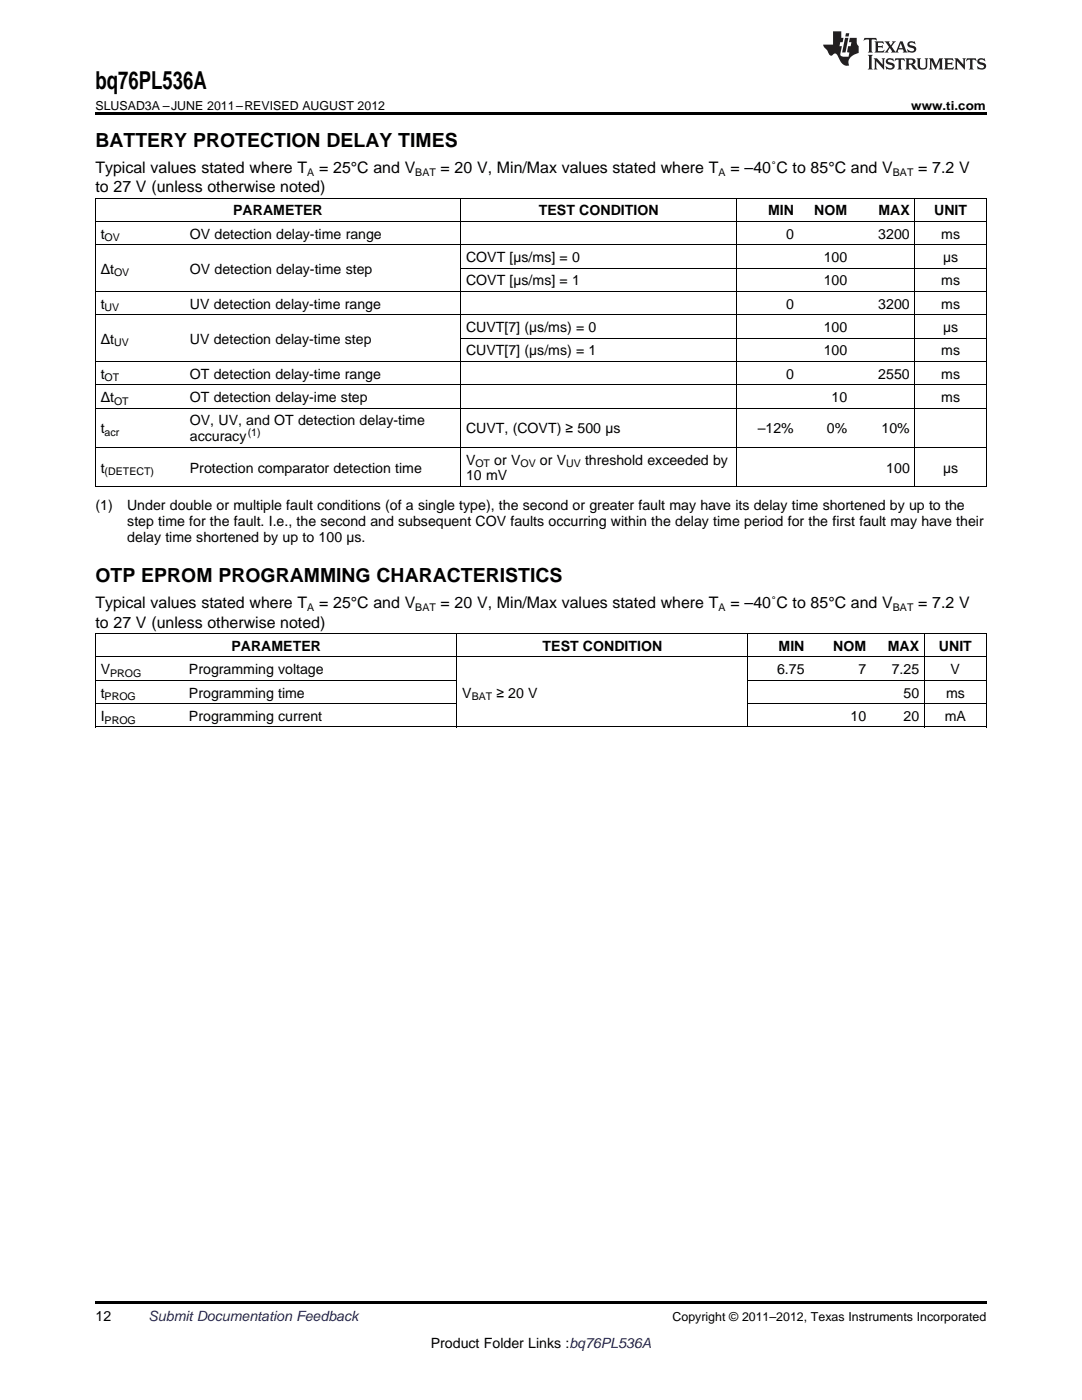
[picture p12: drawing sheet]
<svg xmlns="http://www.w3.org/2000/svg" width="216mm" height="279mm" viewBox="0 0 216 279" stroke-linecap="round" stroke-linejoin="round" font-family="sans-serif">
<defs><g id="words">
<text font-size="4.9" x="19" y="17.8">bq76PL536A</text>
<g font-size="3.9">
<text x="19" y="29.3">BATTERY PROTECTION DELAY TIMES</text>
<text x="19" y="116.2">OTP EPROM PROGRAMMING CHARACTERISTICS</text>
</g>
<g font-size="3.2">
<text x="19" y="34.4">Typical values stated where T</text>
<text x="63.7" y="34.4">= 25°C and V</text>
<text x="87.9" y="34.4">= 20 V, Min/Max values stated where T</text>
<text x="145.7" y="34.4">= –40˚C to 85°C and V</text>
<text x="183.2" y="34.4">= 7.2 V</text>
<text x="19" y="38.3">to 27 V (unless otherwise noted)</text>
<text x="19" y="121.4">Typical values stated where T</text>
<text x="19" y="125.2">to 27 V (unless otherwise noted)</text>
<text x="63.7" y="121.4">= 25°C and V</text>
<text x="87.9" y="121.4">= 20 V, Min/Max values stated where T</text>
<text x="145.7" y="121.4">= –40˚C to 85°C and V</text>
<text x="183.2" y="121.4">= 7.2 V</text>
</g>
<g font-size="2.8">
<text x="20.1" y="47.6">t</text>
<text x="37.9" y="47.6">OV detection delay-time range</text>
<text x="46.5" y="43">PARAMETER</text>
<text x="107.5" y="43">TEST CONDITION</text>
<text x="153.2" y="43">MIN</text>
<text x="156.8" y="47.6">0</text>
<text x="162.5" y="43">NOM</text>
<text x="175.3" y="47.6">3200</text>
<text x="175.3" y="43">MAX</text>
<text x="186.4" y="43">UNIT</text>
<text x="187.8" y="47.6">ms</text>
<text x="93" y="52.3">COVT [µs/ms] = 0</text>
<text x="164.4" y="52.3">100</text>
<text x="188.2" y="52.3">µs</text>
<text x="20.1" y="54.6">Δt</text>
<text x="37.9" y="54.6">OV detection delay-time step</text>
<text x="93" y="56.9">COVT [µs/ms] = 1</text>
<text x="164.4" y="56.9">100</text>
<text x="187.8" y="56.9">ms</text>
<text x="20.1" y="61.6">t</text>
<text x="37.9" y="61.6">UV detection delay-time range</text>
<text x="156.8" y="61.6">0</text>
<text x="175.3" y="61.6">3200</text>
<text x="187.8" y="61.6">ms</text>
<text x="20.1" y="68.6">Δt</text>
<text x="37.9" y="68.6">UV detection delay-time step</text>
<text x="93" y="66.3">CUVT[7] (µs/ms) = 0</text>
<text x="93" y="70.9">CUVT[7] (µs/ms) = 1</text>
<text x="164.4" y="66.3">100</text>
<text x="164.4" y="70.9">100</text>
<text x="187.8" y="70.9">ms</text>
<text x="188.2" y="66.3">µs</text>
<text x="20.1" y="75.6">t</text>
<text x="37.9" y="75.6">OT detection delay-time range</text>
<text x="156.8" y="75.6">0</text>
<text x="175.3" y="75.6">2550</text>
<text x="187.8" y="75.6">ms</text>
<text x="20.1" y="80.2">Δt</text>
<text x="37.9" y="80.2">OT detection delay-ime step</text>
<text x="165.9" y="80.2">10</text>
<text x="187.8" y="80.2">ms</text>
<text x="20.1" y="86.5">t</text>
<text x="37.9" y="84.9">OV, UV, and OT detection delay-time</text>
<text x="37.9" y="88.1">accuracy</text>
<text x="93" y="86.5">CUVT, (COVT) ≥ 500 µs</text>
<text x="151.2" y="86.5">–12%</text>
<text x="165" y="86.5">0%</text>
<text x="175.9" y="86.5">10%</text>
<text x="20.1" y="94.3">t</text>
<text x="37.9" y="94.3">Protection comparator detection time</text>
<text x="93" y="92.7">V</text>
<text x="93" y="95.9">10 mV</text>
<text x="98.6" y="92.7">or V</text>
<text x="107.7" y="92.7">or V</text>
<text x="116.7" y="92.7">threshold exceeded by</text>
<text x="176.8" y="94.3">100</text>
<text x="188.2" y="94.3">µs</text>
<text x="19" y="101.7">(1)</text>
<text x="25.4" y="101.7">Under double or multiple fault conditions (of a single type), the second or greater fault may have its delay time shortened by up to the</text>
<text x="25.4" y="104.9">step time for the fault. I.e., the second and subsequent COV faults occurring within the delay time period for the first fault may have their</text>
<text x="25.4" y="108.1">delay time shortened by up to 100 µs.</text>
<text x="46.2" y="129.9">PARAMETER</text>
<text x="108.3" y="129.9">TEST CONDITION</text>
<text x="155.4" y="129.9">MIN</text>
<text x="166.3" y="129.9">NOM</text>
<text x="177.2" y="129.9">MAX</text>
<text x="187.4" y="129.9">UNIT</text>
<text x="20.1" y="134.5">V</text>
<text x="37.7" y="134.5">Programming voltage</text>
<text x="155" y="134.5">6.75</text>
<text x="171.3" y="134.5">7</text>
<text x="177.9" y="134.5">7.25</text>
<text x="189.7" y="134.5">V</text>
<text x="20.1" y="139.2">t</text>
<text x="20.1" y="143.9">I</text>
<text x="37.7" y="139.2">Programming time</text>
<text x="37.7" y="143.9">Programming current</text>
<text x="92.3" y="139.2">V</text>
<text x="99.1" y="139.2">≥ 20 V</text>
<text x="169.7" y="143.9">10</text>
<text x="180.3" y="139.2">50</text>
<text x="180.3" y="143.9">20</text>
<text x="188.5" y="143.9">mA</text>
<text x="188.8" y="139.2">ms</text>
<text x="19" y="263.6">12</text>
<text x="86" y="269">Product Folder Links :bq76PL536A</text>
</g>
<text font-size="2.8" fill="#0000c8" x="29.6" y="263.6">Submit Documentation Feedback</text>
<g font-size="2.5">
<text x="19" y="21.9">SLUSAD3A –JUNE 2011–REVISED AUGUST 2012</text>
<text x="181.8" y="21.9">www.ti.com</text>
<text x="134.2" y="263.6">Copyright © 2011–2012, Texas Instruments Incorporated</text>
</g>
<g font-size="2.1">
<text x="61.3" y="35.1">A</text>
<text x="82.9" y="35.1">BAT</text>
<text x="143.4" y="35.1">A</text>
<text x="178.2" y="35.1">BAT</text>
<text x="20.9" y="48.2">OV</text>
<text x="22.8" y="55.2">OV</text>
<text x="20.9" y="62.2">UV</text>
<text x="22.8" y="69.1">UV</text>
<text x="20.9" y="76.1">OT</text>
<text x="22.8" y="80.8">OT</text>
<text x="20.9" y="87">acr</text>
<text x="49.4" y="86.9">(1)</text>
<text x="20.9" y="94.9">(DETECT)</text>
<text x="94.9" y="93.3">OT</text>
<text x="103.9" y="93.3">OV</text>
<text x="113" y="93.3">UV</text>
<text x="61.3" y="122">A</text>
<text x="82.9" y="122">BAT</text>
<text x="143.4" y="122">A</text>
<text x="178.2" y="122">BAT</text>
<text x="22" y="135.1">PROG</text>
<text x="20.9" y="139.8">PROG</text>
<text x="94.1" y="139.8">BAT</text>
<text x="20.9" y="144.4">PROG</text>
</g>
</g></defs>
<g fill="#231f20">
<path d="M172.5 7.6l-.1 .5 .4-.2h.6v.1v2.1l-.2 .4h.9l-.2-.4v-2.1l.1-.1h.5l.5 .2-.2-.5zM174.5 8.3l.2 .3v1.5l-.2 .4h1.8l.2-.6a1.04 1.04 0 0 1-1.3 .2v-.7h.6l.3 .2v-.6l-.3 .2h-.6v-.6l.8-.1 .4 .3-.2-.5zM176.5 8.3l.9 1.1-.9 1.1h.8l-.2-.2 .4-.7 .5 .7-.2 .2h1.5l-.2-.2 .2-.4h.9l.1 .4-.2 .2h1l-.3-.3-.7-1.9h-.5l-.9 2-.8-1 .9-1h-.8l.1 .3-.4 .5-.3-.6 .1-.2zM179.7 8.6l.4 1h-.7zM181.3 8.4a.63 .63 0 0 0-.2 .7 .63 .63 0 0 0 .6 .4l.6 .2 .1 .2a.75 .75 0 0 1-.7 .4 .75 .75 0 0 1-.6-.5l.1 .7 .1-.1a1.11 1.11 0 0 0 1.5-.6 1.13 1.13 0 0 0-1.2-.8l-.1-.4a1.04 1.04 0 0 1 1.2 .2l-.2-.5-.2 .1-.4-.2zM173.2 10.9l.2 .4v2.2l-.2 .4h1l-.3-.4v-2.2l.3-.4zM174.3 11.6l.3 .4v1.5l-.3 .4h.8l-.2-.4v-1.3l1.5 1.7v-1.9l.2-.4h-.7l.2 .4v.9l-1.1-1.3zM177 11.8a.62 .62 0 0 0-.2 .7 .62 .62 0 0 0 .6 .4l.6 .1 .1 .3a.76 .76 0 0 1-.7 .3 .76 .76 0 0 1-.7-.4l.2 .7 .1-.1a1.11 1.11 0 0 0 1.5-.6 1.13 1.13 0 0 0-1.2-.8l-.1-.4a1.04 1.04 0 0 1 1.2 .2l-.2-.6-.2 .1-.5-.1zM178.7 11.6l-.2 .6a.61 .61 0 0 1 .8-.3v1.6l-.2 .4h.9l-.2-.4v-1.6a.63 .63 0 0 1 .7 .3l-.1-.6zM180.6 11.6l.3 .4v1.5l-.3 .4h1l-.2-.2-.1-.8 .6 .2a.76 .76 0 0 0 1.2 .7l-1-1a.58 .58 0 0 0 .6-.5 .58 .58 0 0 0-.5-.6zM181.4 11.9h.1a.45 .45 0 0 1 .5 .1 .45 .45 0 0 1 .1 .5l-.8 .2zM182.9 11.6l.2 .2a2.17 2.17 0 0 0 .3 1.9 .99 .99 0 0 0 1.6-.6v-1.1l.2-.4h-.7l.2 .2a1.92 1.92 0 0 1-.2 1.8 .6 .6 0 0 1-.9-.5v-1.1l.2-.4zM185.4 11.6l.2 .4v1.5l-.2 .4h.7l-.2-.4v-1.4l.8 1.8 .8-1.8v1.4l-.2 .4h.9l-.2-.4v-1.5l.2-.4h-.8l-.6 1.5-.6-1.5zM188.4 11.6l.2 .4v1.5l-.2 .4h1.8l.1-.6a1.04 1.04 0 0 1-1.2 .1v-.6h.5l.4 .2v-.6l-.4 .2h-.5v-.7h.8l.3 .3-.1-.6zM190.5 11.6l.2 .4v1.5l-.2 .4h.7l-.2-.4v-1.3l1.5 1.7v-1.9l.2-.4h-.7l.2 .4v.9l-1.1-1.3zM192.9 11.6l-.1 .6a.61 .61 0 0 1 .7-.3l.1 1.6-.3 .4h1l-.3-.4 .1-1.6a.63 .63 0 0 1 .7 .3l-.1-.6zM195.2 11.8a.62 .62 0 0 0-.2 .7 .62 .62 0 0 0 .6 .4l.6 .1 .1 .3a.76 .76 0 0 1-.7 .3 .76 .76 0 0 1-.6-.4l.1 .7 .1-.1a1.11 1.11 0 0 0 1.6-.6 1.13 1.13 0 0 0-1.3-.8l-.1-.4a1.04 1.04 0 0 1 1.2 .2l-.1-.6-.2 .1-.5-.1z"/>
<path d="M166.2 6.3v2.6h-1.9v.4l.8 .9a.91 .91 0 0 0 1 .8 .56 .56 0 0 1 .5-.3 .56 .56 0 0 1 .5 .3l.4 .8a1.53 1.53 0 0 0 1.9 1.2 1.54 1.54 0 0 1 1-2.1l.9-.3v-1.4a1.52 1.52 0 0 1-.4-1.6h-1.3l-.2 .8h.5l-.2 .8h-.5l-.1 1v.2l.4 .1-.2 .8a1.93 1.93 0 0 1-1.6-.3l.3-1.8h-.5l.2-.8h.4l.2-.8h-.4v-1.3zM168.6 7.6l-.6 2.9h.7l.6-2.9zM168.8 6.6l-.1 .7h.6l.2-.7z"/>
</g>
<path d="M19 22.5h177.8v.5h-177.8zM19 259.7h177.8v.5h-177.8z" fill="#000"/>
<g fill="none" stroke="#000" stroke-width=".2">
<path d="M19 39.5h177.8M19.1 39.6v57.6M91.9 39.6v57.6M147 39.6v57.6M182.5 39.6v57.6M196.8 39.6v57.6M19 58.2h177.8M19 48.8h177.8M19 44.2h177.8M91.9 53.5h104.9M19 76.8h177.8M19 72.1h177.8"/>
<path d="M19 62.8h177.8M91.9 67.5h104.9M19 97.1h177.8M19 89.3h177.8M19 81.4h177.8M19 135.8h72.2M19 131.1h177.8M19 126.5h177.8M19.1 126.5v18.6M91.1 126.5v18.6M149.2 126.5v18.6M149.3 135.8h47.5"/>
<path d="M184.4 126.5v18.6M196.8 126.5v18.6M19 145.1h177.8M19 140.4h72.2M149.3 140.4h47.5"/>
</g>
<use href="#words"/>
</svg>
